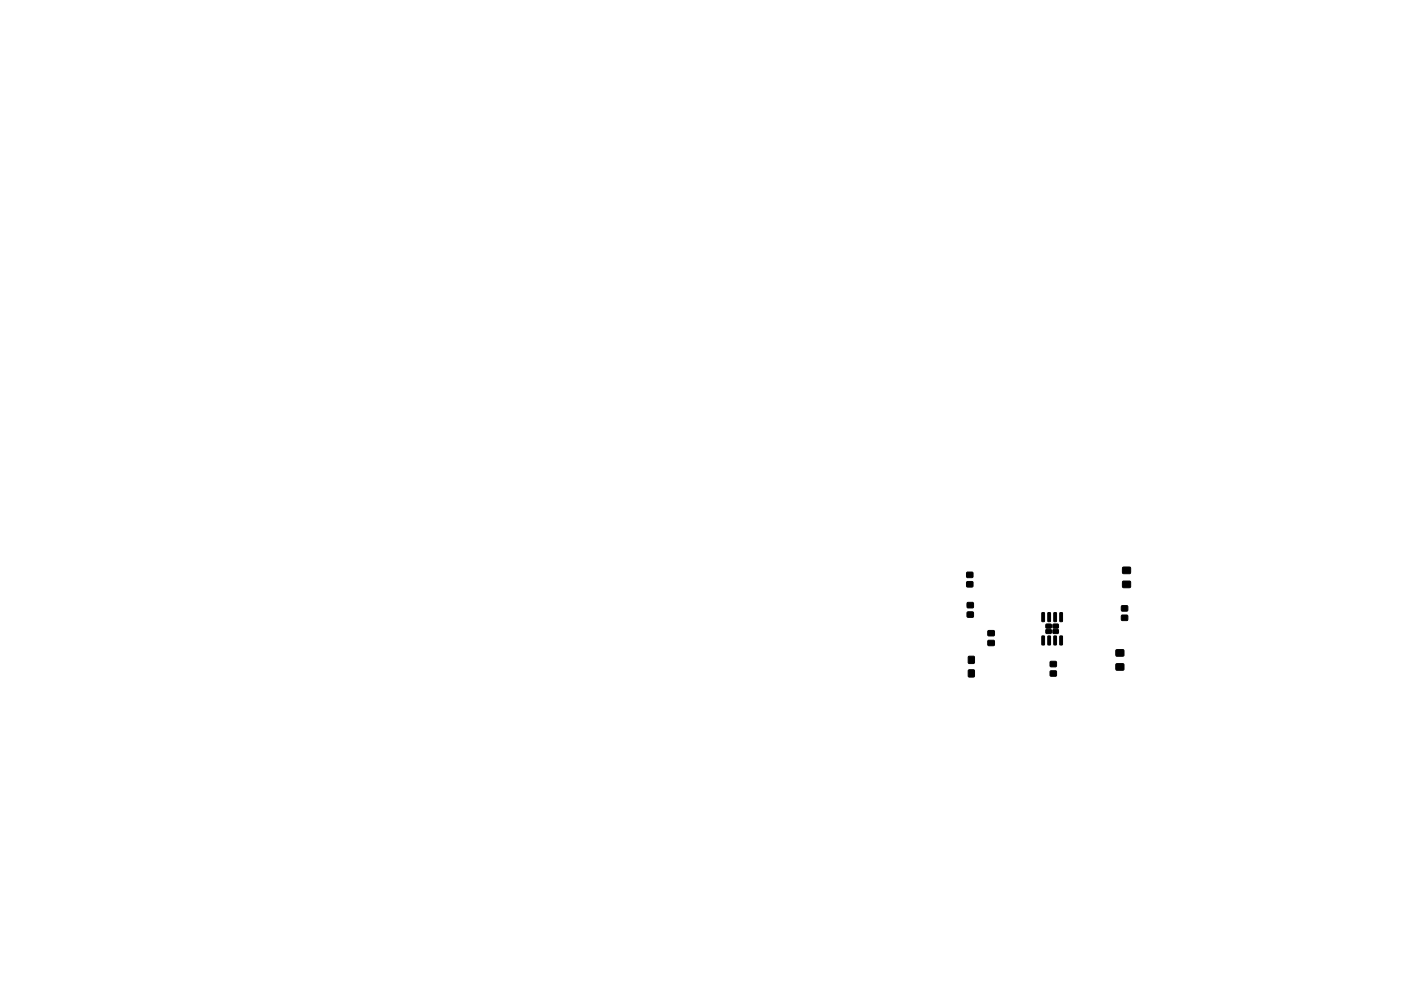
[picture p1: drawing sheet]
<svg xmlns="http://www.w3.org/2000/svg" width="297mm" height="210mm" viewBox="0 0 297 210" stroke-linecap="round" stroke-linejoin="round" font-family="sans-serif">
<g fill="#000" stroke="#000" stroke-width=".21">
<path d="M205.1 129.9h1.2v1h-1.2zM205.1 127.9h1.2v1h-1.2zM205 121.4h1.2v1.1h-1.2zM205 123.4h1.2v1.1h-1.2zM209.5 133.8h1.3v1.1h-1.3zM209.5 135.9h1.3v1h-1.3zM220.9 130h.6l-.1 1.9-.5-.1zM220.9 135h.6l-.1 1.8h-.5zM222.2 130h.5l-.1 1.9-.4-.1zM222.2 135h.5l-.1 1.8h-.4zM221.8 132.4h1.1v.8h-1.1zM221.8 133.6h1.1v.8h-1.1z"/>
<path d="M223.5 130h.5l-.1 1.9-.5-.1zM223.5 135h.5l-.1 1.8h-.5zM223.3 133.6h1.1v.8h-1.1zM223.3 132.4h1.1v.8h-1.1zM224.7 130h.6l-.1 1.9-.5-.1zM224.7 135h.6l-.1 1.8h-.5zM236.6 137.9h1.6v1.3h-1.6zM238 120.4h1.6v1.3h-1.6zM238 123.3h1.6v1.3h-1.6zM237.8 130.6h1.3v1h-1.3zM237.8 128.6h1.3v1h-1.3zM205.3 142.2h1.2v1.4h-1.2z"/>
<path d="M205.3 139.3h1.2v1.4h-1.2zM222.7 140.4h1.2v1h-1.2zM222.7 142.4h1.2v1h-1.2zM236.6 140.9h1.6v1.2h-1.6z"/>
</g>
</svg>
